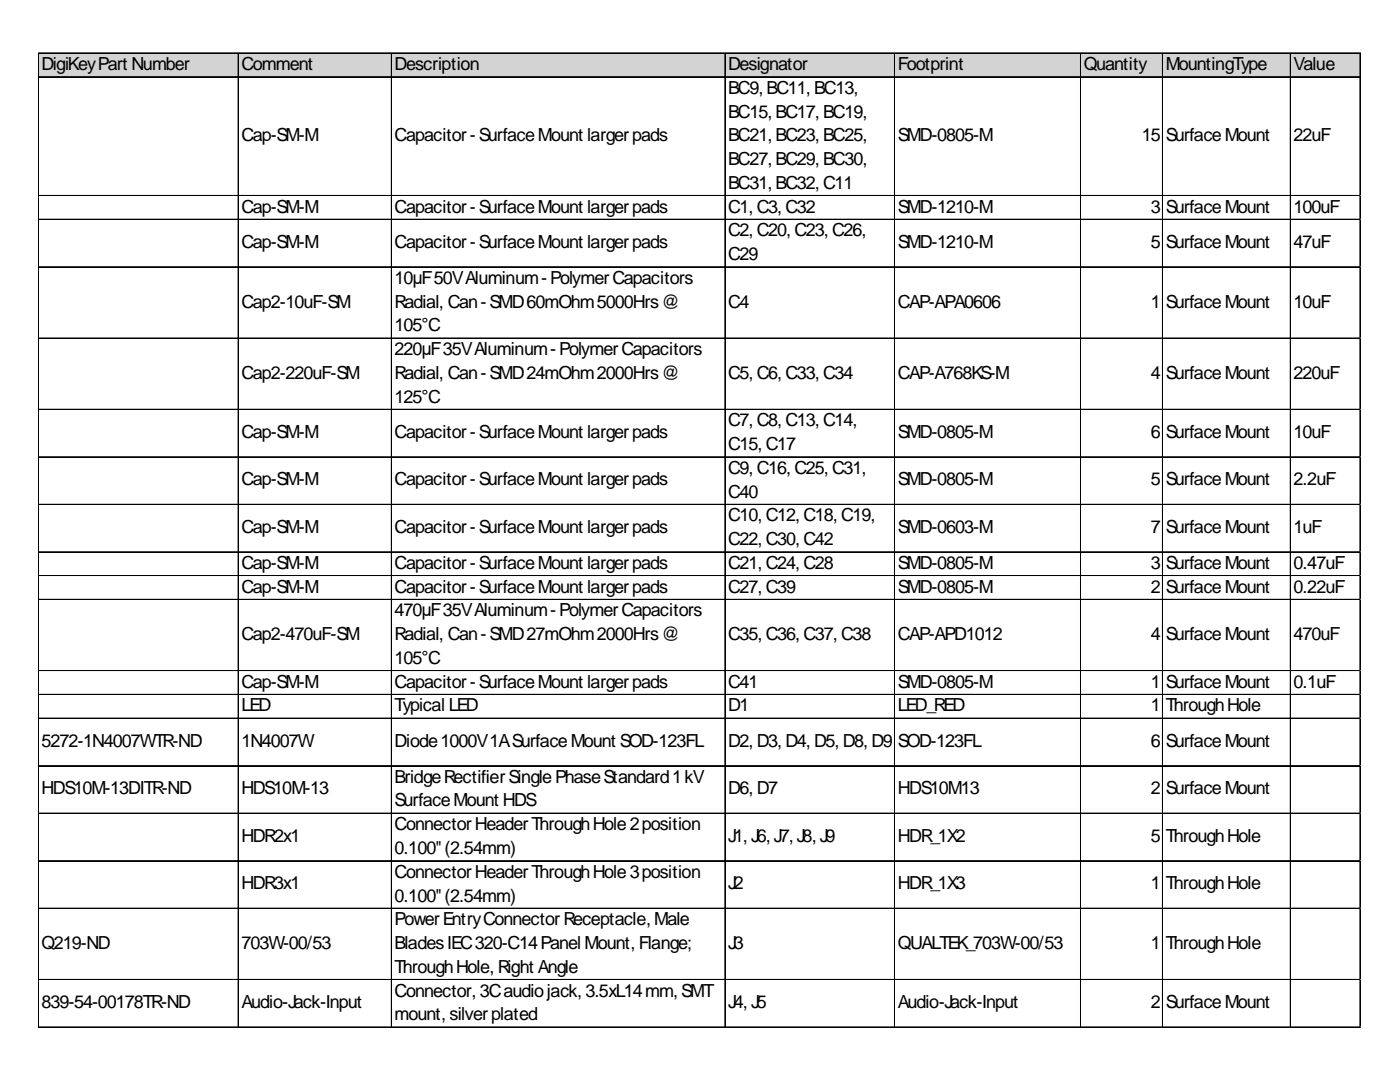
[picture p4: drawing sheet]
<svg xmlns="http://www.w3.org/2000/svg" width="279mm" height="216mm" viewBox="0 0 279 216" stroke-linecap="round" stroke-linejoin="round" font-family="sans-serif">
<defs><g id="words">
<g font-size="3.6">
<text x="8.3" y="14">DigiKeyPart Number</text>
<text x="48.2" y="14">Comment</text>
<text x="78.8" y="14">Description</text>
<text x="145.3" y="14">Designator</text>
<text x="179.2" y="14">Footprint</text>
<text x="216.3" y="14">Quantity</text>
<text x="232.6" y="14">MountingType</text>
<text x="258.2" y="14">Value</text>
<text x="145.3" y="18.7">BC9, BC11, BC13,</text>
<text x="145.3" y="23.5">BC15, BC17, BC19,</text>
<text x="48.2" y="28.2">Cap-SM-M</text>
<text x="78.8" y="28.2">Capacitor-SurfaceMount largerpads</text>
<text x="145.3" y="28.2">BC21, BC23, BC25,</text>
<text x="179.2" y="28.2">SMD-0805-M</text>
<text x="227.9" y="28.2">15</text>
<text x="232.6" y="28.2">SurfaceMount</text>
<text x="258.2" y="28.2">22uF</text>
<text x="145.3" y="32.9">BC27, BC29, BC30,</text>
<text x="145.3" y="37.7">BC31, BC32, C11</text>
<text x="48.2" y="42.4">Cap-SM-M</text>
<text x="78.8" y="42.4">Capacitor-SurfaceMount largerpads</text>
<text x="145.3" y="42.4">C1, C3, C32</text>
<text x="145.3" y="47.2">C2, C20, C23, C26,</text>
<text x="179.2" y="42.4">SMD-1210-M</text>
<text x="229.7" y="42.4">3</text>
<text x="232.6" y="42.4">SurfaceMount</text>
<text x="258.2" y="42.4">100uF</text>
<text x="48.2" y="49.4">Cap-SM-M</text>
<text x="78.8" y="49.4">Capacitor-SurfaceMount largerpads</text>
<text x="145.3" y="51.9">C29</text>
<text x="179.2" y="49.4">SMD-1210-M</text>
<text x="229.7" y="49.4">5</text>
<text x="232.6" y="49.4">SurfaceMount</text>
<text x="258.2" y="49.4">47uF</text>
<text x="78.8" y="56.6">10µF50VAluminum-PolymerCapacitors</text>
<text x="48.2" y="61.4">Cap2-10uF-SM</text>
<text x="78.8" y="61.4">Radial, Can-SMD60mOhm5000Hrs@</text>
<text x="145.3" y="61.4">C4</text>
<text x="179.2" y="61.4">CAP-APA0606</text>
<text x="229.7" y="61.4">1</text>
<text x="232.6" y="61.4">SurfaceMount</text>
<text x="258.2" y="61.4">10uF</text>
<text x="78.8" y="66.1">105°C</text>
<text x="78.8" y="70.9">220µF35VAluminum-PolymerCapacitors</text>
<text x="48.2" y="75.6">Cap2-220uF-SM</text>
<text x="78.8" y="75.6">Radial, Can-SMD24mOhm2000Hrs@</text>
<text x="145.3" y="75.6">C5, C6, C33, C34</text>
<text x="179.2" y="75.6">CAP-A768KS-M</text>
<text x="229.7" y="75.6">4</text>
<text x="232.6" y="75.6">SurfaceMount</text>
<text x="258.2" y="75.6">220uF</text>
<text x="78.8" y="80.3">125°C</text>
<text x="48.2" y="87.4">Cap-SM-M</text>
<text x="78.8" y="87.4">Capacitor-SurfaceMount largerpads</text>
<text x="145.3" y="85.1">C7, C8, C13, C14,</text>
<text x="145.3" y="89.8">C15, C17</text>
<text x="179.2" y="87.4">SMD-0805-M</text>
<text x="229.7" y="87.4">6</text>
<text x="232.6" y="87.4">SurfaceMount</text>
<text x="258.2" y="87.4">10uF</text>
<text x="145.3" y="94.6">C9, C16, C25, C31,</text>
<text x="48.2" y="96.8">Cap-SM-M</text>
<text x="78.8" y="96.8">Capacitor-SurfaceMount largerpads</text>
<text x="145.3" y="99.3">C40</text>
<text x="179.2" y="96.8">SMD-0805-M</text>
<text x="229.7" y="96.8">5</text>
<text x="232.6" y="96.8">SurfaceMount</text>
<text x="258.2" y="96.8">2.2uF</text>
<text x="48.2" y="106.3">Cap-SM-M</text>
<text x="78.8" y="106.3">Capacitor-SurfaceMount largerpads</text>
<text x="145.3" y="104">C10, C12, C18, C19,</text>
<text x="179.2" y="106.3">SMD-0603-M</text>
<text x="229.7" y="106.3">7</text>
<text x="232.6" y="106.3">SurfaceMount</text>
<text x="258.2" y="106.3">1uF</text>
<text x="48.2" y="113.5">Cap-SM-M</text>
<text x="78.8" y="113.5">Capacitor-SurfaceMount largerpads</text>
<text x="145.3" y="108.8">C22, C30, C42</text>
<text x="145.3" y="113.5">C21, C24, C28</text>
<text x="179.2" y="113.5">SMD-0805-M</text>
<text x="229.7" y="113.5">3</text>
<text x="232.6" y="113.5">SurfaceMount</text>
<text x="258.2" y="113.5">0.47uF</text>
<text x="48.2" y="118.3">Cap-SM-M</text>
<text x="78.8" y="118.3">Capacitor-SurfaceMount largerpads</text>
<text x="145.3" y="118.3">C27, C39</text>
<text x="179.2" y="118.3">SMD-0805-M</text>
<text x="229.7" y="118.3">2</text>
<text x="232.6" y="118.3">SurfaceMount</text>
<text x="258.2" y="118.3">0.22uF</text>
<text x="78.8" y="123">470µF35VAluminum-PolymerCapacitors</text>
<text x="48.2" y="127.7">Cap2-470uF-SM</text>
<text x="78.8" y="127.7">Radial, Can-SMD27mOhm2000Hrs@</text>
<text x="145.3" y="127.7">C35, C36, C37, C38</text>
<text x="179.2" y="127.7">CAP-APD1012</text>
<text x="229.7" y="127.7">4</text>
<text x="232.6" y="127.7">SurfaceMount</text>
<text x="258.2" y="127.7">470uF</text>
<text x="48.2" y="137.2">Cap-SM-M</text>
<text x="78.8" y="132.5">105°C</text>
<text x="78.8" y="137.2">Capacitor-SurfaceMount largerpads</text>
<text x="145.3" y="137.2">C41</text>
<text x="179.2" y="137.2">SMD-0805-M</text>
<text x="229.7" y="137.2">1</text>
<text x="232.6" y="137.2">SurfaceMount</text>
<text x="258.2" y="137.2">0.1uF</text>
<text x="48.2" y="142">LED</text>
<text x="78.8" y="142">Typical LED</text>
<text x="145.3" y="142">D1</text>
<text x="179.2" y="142">LED_RED</text>
<text x="229.7" y="142">1</text>
<text x="232.6" y="142">ThroughHole</text>
<text x="8.3" y="149">5272-1N4007WTR-ND</text>
<text x="48.2" y="149">1N4007W</text>
<text x="78.8" y="149">Diode1000V1ASurfaceMount SOD-123FL</text>
<text x="145.3" y="149">D2, D3, D4, D5, D8, D9</text>
<text x="179.2" y="149">SOD-123FL</text>
<text x="229.7" y="149">6</text>
<text x="232.6" y="149">SurfaceMount</text>
<text x="8.3" y="158.5">HDS10M-13DITR-ND</text>
<text x="48.2" y="158.5">HDS10M-13</text>
<text x="78.8" y="156.2">BridgeRectifierSinglePhaseStandard1kV</text>
<text x="78.8" y="160.9">SurfaceMount HDS</text>
<text x="145.3" y="158.5">D6, D7</text>
<text x="179.2" y="158.5">HDS10M13</text>
<text x="229.7" y="158.5">2</text>
<text x="232.6" y="158.5">SurfaceMount</text>
<text x="48.2" y="168">HDR2x1</text>
<text x="78.8" y="165.7">ConnectorHeaderThroughHole2position</text>
<text x="145.3" y="168">J1, J6, J7, J8, J9</text>
<text x="179.2" y="168">HDR_1X2</text>
<text x="229.7" y="168">5</text>
<text x="232.6" y="168">ThroughHole</text>
<text x="78.8" y="170.4">0.100&quot;(2.54mm)</text>
<text x="48.2" y="177.4">HDR3x1</text>
<text x="78.8" y="175.1">ConnectorHeaderThroughHole3position</text>
<text x="78.8" y="179.9">0.100&quot;(2.54mm)</text>
<text x="145.3" y="177.4">J2</text>
<text x="179.2" y="177.4">HDR_1X3</text>
<text x="229.7" y="177.4">1</text>
<text x="232.6" y="177.4">ThroughHole</text>
<text x="78.8" y="184.6">PowerEntryConnectorReceptacle, Male</text>
<text x="8.3" y="189.4">Q219-ND</text>
<text x="48.2" y="189.4">703W-00/53</text>
<text x="78.8" y="189.4">BladesIEC320-C14Panel Mount, Flange;</text>
<text x="145.3" y="189.4">J3</text>
<text x="179.2" y="189.4">QUALTEK_703W-00/53</text>
<text x="229.7" y="189.4">1</text>
<text x="232.6" y="189.4">ThroughHole</text>
<text x="78.8" y="194.1">ThroughHole, Right Angle</text>
<text x="8.3" y="201.1">839-54-00178TR-ND</text>
<text x="48.2" y="201.1">Audio-Jack-Input</text>
<text x="78.8" y="198.8">Connector, 3Caudiojack, 3.5xL14mm, SMT</text>
<text x="78.8" y="203.6">mount, silverplated</text>
<text x="145.3" y="201.1">J4, J5</text>
<text x="179.2" y="201.1">Audio-Jack-Input</text>
<text x="229.7" y="201.1">2</text>
<text x="232.6" y="201.1">SurfaceMount</text>
</g>
</g></defs>
<path d="M7.7 10.7h263.9v4.8h-263.9z" fill="#d3d3d3"/>
<g fill="none" stroke="#000" stroke-width=".2">
<path d="M7.6 10.6v194.5M7.7 10.6v194.5M7.8 10.6h263.8M7.8 15.3h263.8M7.8 15.4h263.8M47.5 10.7v194.4M47.6 10.7v194.4M78.1 10.7v194.4M78.2 10.7v194.4M144.7 10.7v194.4M178.5 10.7v194.4M178.6 10.7v194.4"/>
<path d="M215.6 10.7v194.4M215.7 10.7v194.4M232 10.7v194.4M232.1 10.7v194.4M257.5 10.7v194.4M257.6 10.7v194.4M271.4 10.7v194.4M271.5 10.7v194.4M7.8 39h263.8M7.8 39.1h263.8M7.8 43.7h263.8M7.8 43.8h263.8"/>
<path d="M7.8 53.2h263.8M7.8 53.3h263.8M7.8 67.4h263.8M7.8 67.5h263.8M7.8 81.7h263.8M7.8 91.1h263.8M7.8 91.2h263.8M7.8 100.6h263.8M7.8 100.7h263.8M7.8 110.1h263.8M7.8 110.2h263.8M7.8 114.8h263.8"/>
<path d="M7.8 114.9h263.8M7.8 119.6h263.8M7.8 119.7h263.8M7.8 133.8h263.8M7.8 133.9h263.8M7.8 138.5h263.8M7.8 138.6h263.8M7.8 143.3h263.8M7.8 143.4h263.8M7.8 152.8h263.8M7.8 162.2h263.8M7.8 162.3h263.8"/>
<path d="M7.8 171.7h263.8M7.8 171.8h263.8M7.8 181.2h263.8M7.8 181.3h263.8M7.8 195.4h263.8M7.8 195.5h263.8M7.8 204.9h263.8M7.8 205h263.8"/>
</g>
<path d="M271.6 39h.1" fill="none" stroke="#e0e0e0" stroke-width=".2"/>
<path d="M271.6 39v.2z" fill="#e0e0e0"/>
<path d="M271.6 43.7h.1" fill="none" stroke="#e0e0e0" stroke-width=".2"/>
<path d="M271.6 43.7v.2z" fill="#e0e0e0"/>
<path d="M271.6 53.2h.1" fill="none" stroke="#e0e0e0" stroke-width=".2"/>
<path d="M271.6 53.2v.2z" fill="#e0e0e0"/>
<path d="M271.6 67.4h.1" fill="none" stroke="#e0e0e0" stroke-width=".2"/>
<path d="M271.6 67.4v.2z" fill="#e0e0e0"/>
<path d="M271.6 81.7h.1" fill="none" stroke="#e0e0e0" stroke-width=".2"/>
<path d="M271.6 81.7v.1z" fill="#e0e0e0"/>
<path d="M271.6 91.1h.1" fill="none" stroke="#e0e0e0" stroke-width=".2"/>
<path d="M271.6 91.1v.2z" fill="#e0e0e0"/>
<path d="M271.6 100.6h.1" fill="none" stroke="#e0e0e0" stroke-width=".2"/>
<path d="M271.6 100.6v.2z" fill="#e0e0e0"/>
<path d="M271.6 110.1h.1" fill="none" stroke="#e0e0e0" stroke-width=".2"/>
<path d="M271.6 110.1v.2z" fill="#e0e0e0"/>
<path d="M271.6 114.8h.1" fill="none" stroke="#e0e0e0" stroke-width=".2"/>
<path d="M271.6 114.8v.2z" fill="#e0e0e0"/>
<path d="M271.6 119.6h.1" fill="none" stroke="#e0e0e0" stroke-width=".2"/>
<path d="M271.6 119.6v.1z" fill="#e0e0e0"/>
<path d="M271.6 133.8h.1" fill="none" stroke="#e0e0e0" stroke-width=".2"/>
<path d="M271.6 133.8v.2z" fill="#e0e0e0"/>
<path d="M271.6 138.5h.1" fill="none" stroke="#e0e0e0" stroke-width=".2"/>
<path d="M271.6 138.5v.2z" fill="#e0e0e0"/>
<path d="M271.6 143.3h.1" fill="none" stroke="#e0e0e0" stroke-width=".2"/>
<path d="M271.6 143.3v.1z" fill="#e0e0e0"/>
<path d="M271.6 152.8h.1" fill="none" stroke="#e0e0e0" stroke-width=".2"/>
<path d="M271.6 152.8v.1z" fill="#e0e0e0"/>
<path d="M271.6 162.2h.1" fill="none" stroke="#e0e0e0" stroke-width=".2"/>
<path d="M271.6 162.2v.2z" fill="#e0e0e0"/>
<path d="M271.6 171.7h.1" fill="none" stroke="#e0e0e0" stroke-width=".2"/>
<path d="M271.6 171.7v.2z" fill="#e0e0e0"/>
<path d="M271.6 181.2h.1" fill="none" stroke="#e0e0e0" stroke-width=".2"/>
<path d="M271.6 181.2v.2z" fill="#e0e0e0"/>
<path d="M271.6 195.4h.1" fill="none" stroke="#e0e0e0" stroke-width=".2"/>
<path d="M271.6 195.4v.2z" fill="#e0e0e0"/>
<path d="M271.6 204.9h.1" fill="none" stroke="#e0e0e0" stroke-width=".2"/>
<path d="M271.6 204.9v.2z" fill="#e0e0e0"/>
<use href="#words"/>
</svg>
